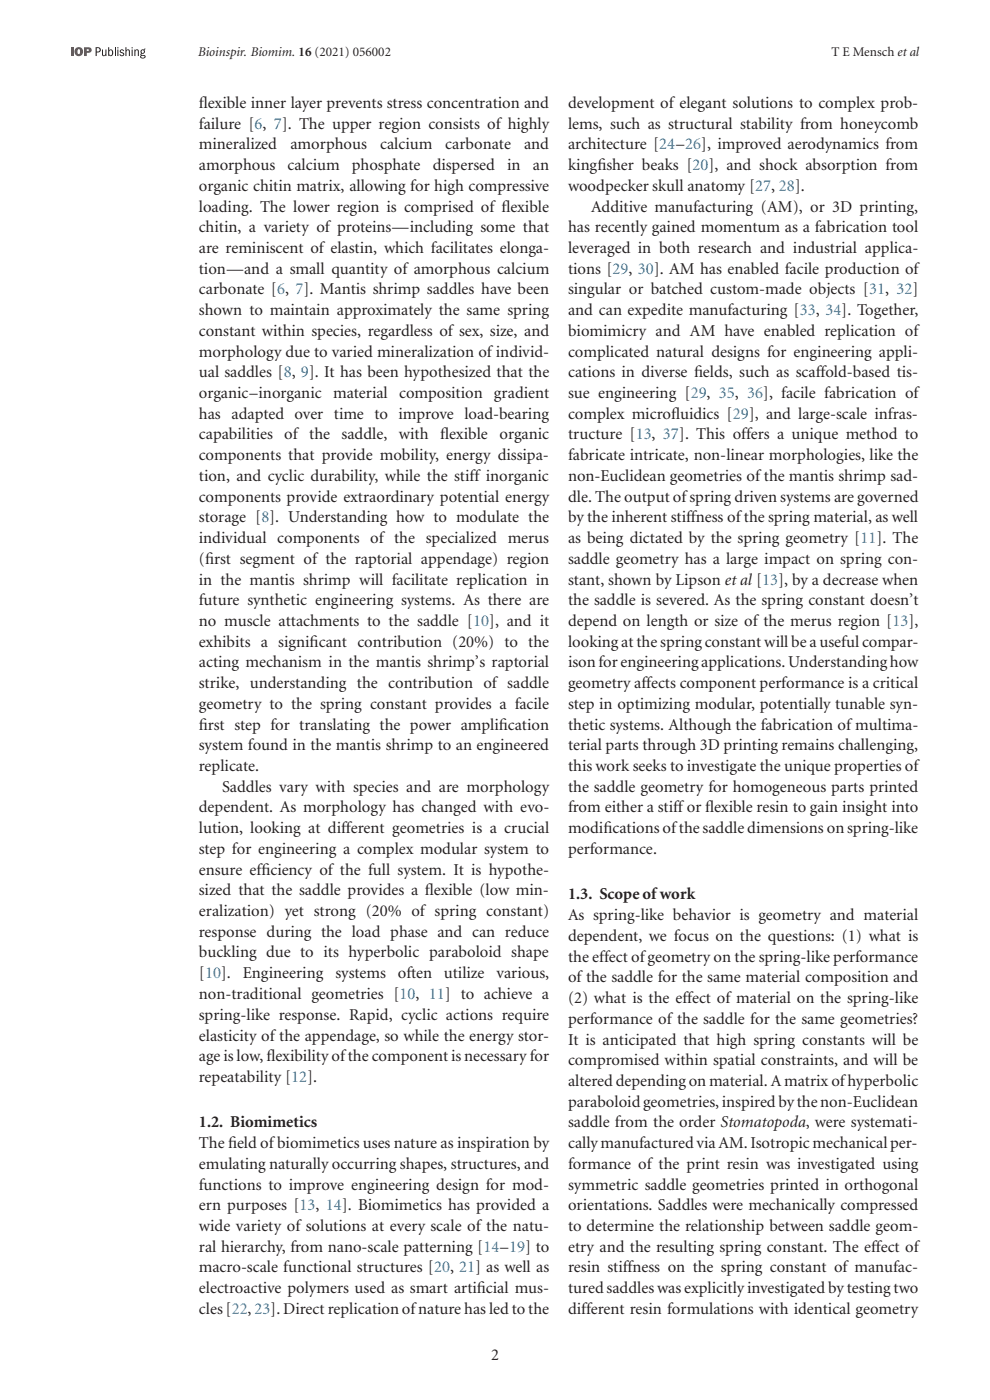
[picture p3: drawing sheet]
<svg xmlns="http://www.w3.org/2000/svg" width="210mm" height="297mm" viewBox="0 0 210 297" stroke-linecap="round" stroke-linejoin="round" font-family="sans-serif">
<defs><g id="words">
<g font-size="3.5" fill="#231f20">
<text x="42.2" y="22.9">f</text>
<text x="42.2" y="22.9">lexible inner layer prevents stress concentration and</text>
<text x="120.5" y="22.9">development of elegant solutions to complex prob-</text>
<text x="42.2" y="27.3">failure [6, 7]. The upper region consists of highly</text>
<text x="120.5" y="27.3">lems, such as structural stability from honeycomb</text>
<text x="42.2" y="31.7">mineralized</text>
<text x="61.6" y="31.7">amorphous</text>
<text x="80.6" y="31.7">calcium</text>
<text x="94.5" y="31.7">carbonate</text>
<text x="111.2" y="31.7">and</text>
<text x="120.5" y="31.7">architecture [24–26], improved aerodynamics from</text>
<text x="42.2" y="36.1">amorphous</text>
<text x="42.2" y="40.5">organic chitin matrix, allowing for high compressive</text>
<text x="61" y="36.1">calcium</text>
<text x="74.6" y="36.1">phosphate</text>
<text x="91.8" y="36.1">dispersed</text>
<text x="107.6" y="36.1">in</text>
<text x="113" y="36.1">an</text>
<text x="120.5" y="36.1">kingf</text>
<text x="120.5" y="40.5">woodpecker skull anatomy [27, 28].</text>
<text x="126.7" y="36.1">isher beaks [20], and shock absorption from</text>
<text x="42.2" y="44.9">loading. The lower region is comprised of f</text>
<text x="106.4" y="44.9">lexible</text>
<text x="125.4" y="44.9">Additive manufacturing (AM), or 3D printing,</text>
<text x="42.2" y="49.3">chitin, a variety of proteins—including some that</text>
<text x="42.2" y="53.6">are reminiscent of elastin, which facilitates elonga-</text>
<text x="120.5" y="49.3">has recently gained momentum as a fabrication tool</text>
<text x="120.5" y="53.6">leveraged in both research and industrial applica-</text>
<text x="42.2" y="58">tion—and a small quantity of amorphous calcium</text>
<text x="120.5" y="58.1">tions [29, 30]. AM has enabled facile production of</text>
<text x="42.2" y="62.5">carbonate [6, 7]. Mantis shrimp saddles have been</text>
<text x="120.5" y="62.5">singular or batched custom-made objects [31, 32]</text>
<text x="42.2" y="66.9">shown to maintain approximately the same spring</text>
<text x="42.2" y="71.3">constant within species, regardless of sex, size, and</text>
<text x="120.5" y="66.9">and can expedite manufacturing [33, 34]. Together,</text>
<text x="120.5" y="71.3">biomimicry and AM have enabled replication of</text>
<text x="42.2" y="75.7">morphology due to varied mineralization ofindivid-</text>
<text x="120.5" y="75.7">complicated natural designs for engineering appli-</text>
<text x="42.2" y="80.1">ual saddles [8, 9]. It has been hypothesized that the</text>
<text x="120.5" y="80.1">cations in diverse f</text>
<text x="147.2" y="80.1">ields, such as scaffold-based tis-</text>
<text x="42.2" y="84.4">organic–inorganic material composition gradient</text>
<text x="42.2" y="88.8">has adapted over time to improve load-bearing</text>
<text x="120.5" y="84.4">sue engineering [29, 35, 36], facile fabrication of</text>
<text x="120.5" y="88.8">complex microf</text>
<text x="142.3" y="88.8">luidics [29], and large-scale infras-</text>
<text x="42.2" y="93.2">capabilities of the saddle, with f</text>
<text x="93.4" y="93.2">lexible</text>
<text x="105.9" y="93.2">organic</text>
<text x="120.5" y="93.2">tructure [13, 37]. This offers a unique method to</text>
<text x="42.2" y="97.6">components that provide mobility, energy dissipa-</text>
<text x="120.5" y="97.6">fabricate intricate, non-linear morphologies, like the</text>
<text x="42.2" y="102">tion, and cyclic durability, while the stiff inorganic</text>
<text x="42.2" y="106.4">components provide extraordinary potential energy</text>
<text x="120.5" y="102">non-Euclidean geometries ofthe mantis shrimp sad-</text>
<text x="120.5" y="106.4">dle. The output ofspring driven systems are governed</text>
<text x="42.2" y="110.8">storage [8]. Understanding how to modulate the</text>
<text x="120.5" y="110.8">bythe inherent stiffness ofthe spring material, as well</text>
<text x="42.2" y="115.2">individual components of the specialized merus</text>
<text x="42.2" y="119.6">(f</text>
<text x="43.5" y="119.6">irst segment of the raptorial appendage) region</text>
<text x="120.5" y="119.6">saddle geometry has a large impact on spring con-</text>
<text x="120.5" y="115.2">as being dictated by the spring geometry [11]. The</text>
<text x="42.2" y="124">in the mantis shrimp will facilitate replication in</text>
<text x="120.5" y="124">stant, shown by Lipson et al [13], by a decrease when</text>
<text x="42.2" y="128.4">future synthetic engineering systems. As there are</text>
<text x="120.5" y="128.4">the saddle is severed. As the spring constant doesn’t</text>
<text x="42.2" y="137.2">exhibits a signif</text>
<text x="42.2" y="132.8">no muscle attachments to the saddle [10], and it</text>
<text x="65.7" y="137.2">icant contribution (20%) to the</text>
<text x="120.5" y="132.8">depend on length or size of the merus region [13],</text>
<text x="120.5" y="137.2">looking at the spring constant willbe ausefulcompar-</text>
<text x="42.2" y="141.6">acting mechanism in the mantis shrimp’s raptorial</text>
<text x="120.5" y="141.6">isonforengineeringapplications.Understandinghow</text>
<text x="42.2" y="146">strike, understanding the contribution of saddle</text>
<text x="120.5" y="146">geometry affects component performance is a critical</text>
<text x="42.2" y="150.4">geometry to the spring constant provides a facile</text>
<text x="42.2" y="154.8">f</text>
<text x="42.2" y="154.8">irst step for translating the power amplif</text>
<text x="105.8" y="154.8">ication</text>
<text x="120.5" y="150.4">step in optimizing modular, potentially tunable syn-</text>
<text x="120.5" y="154.8">thetic systems. Although the fabrication ofmultima-</text>
<text x="42.2" y="159.2">system found in the mantis shrimp to an engineered</text>
<text x="120.5" y="159.2">terial parts through 3D printing remains challenging,</text>
<text x="42.2" y="163.6">replicate.</text>
<text x="47.1" y="167.9">Saddles vary with species and are morphology</text>
<text x="120.5" y="163.6">this work seeks to investigate the unique properties of</text>
<text x="120.5" y="167.9">the saddle geometry for homogeneous parts printed</text>
<text x="42.2" y="172.4">dependent. As morphology has changed with evo-</text>
<text x="120.5" y="172.3">from either a stiffor f</text>
<text x="149.6" y="172.3">lexible resin to gain insight into</text>
<text x="42.2" y="176.8">lution, looking at different geometries is a crucial</text>
<text x="120.5" y="176.8">modif</text>
<text x="128" y="176.8">ications ofthe saddle dimensions onspring-like</text>
<text x="42.2" y="181.2">step for engineering a complex modular system to</text>
<text x="42.2" y="185.6">ensure eff</text>
<text x="55.4" y="185.6">iciency of the full system. It is hypothe-</text>
<text x="120.5" y="181.2">performance.</text>
<text x="42.2" y="190">sized that the saddle provides a f</text>
<text x="90.1" y="190">lexible (low min-</text>
<text x="120.5" y="190.6">1.3. Scope ofwork</text>
<text x="42.2" y="194.4">eralization) yet strong (20% of spring constant)</text>
<text x="120.5" y="195.2">As spring-like behavior is geometry and material</text>
<text x="42.2" y="198.7">response during the load phase and can reduce</text>
<text x="42.2" y="203.1">buckling due to its hyperbolic paraboloid shape</text>
<text x="120.5" y="199.6">dependent, we focus on the questions: (1) what is</text>
<text x="42.2" y="207.5">[10].</text>
<text x="51.5" y="207.5">Engineering</text>
<text x="71.2" y="207.5">systems</text>
<text x="84.4" y="207.5">often</text>
<text x="94.2" y="207.5">utilize</text>
<text x="105.3" y="207.5">various,</text>
<text x="120.5" y="204">the effect ofgeometry on the spring-like performance</text>
<text x="120.5" y="208.4">of the saddle for the same material composition and</text>
<text x="42.2" y="211.9">non-traditional geometries [10, 11] to achieve a</text>
<text x="120.5" y="212.8">(2) what is the effect of material on the spring-like</text>
<text x="42.2" y="216.3">spring-like response. Rapid, cyclic actions require</text>
<text x="42.2" y="220.7">elasticity of the appendage, so while the energy stor-</text>
<text x="120.5" y="217.2">performance of the saddle for the same geometries?</text>
<text x="120.5" y="221.6">It is anticipated that high spring constants will be</text>
<text x="42.2" y="225.1">age is low, f</text>
<text x="56.5" y="225.1">lexibilityofthe component is necessaryfor</text>
<text x="120.5" y="226">compromised within spatial constraints, and will be</text>
<text x="42.2" y="229.5">repeatability [12].</text>
<text x="120.5" y="230.4">altered dependingonmaterial. Amatrix ofhyperbolic</text>
<text x="42.2" y="239">1.2. Biomimetics</text>
<text x="120.5" y="234.8">paraboloidgeometries,inspiredbythenon-Euclidean</text>
<text x="120.5" y="239.2">saddle from the order Stomatopoda, were systemati-</text>
<text x="42.2" y="243.6">The f</text>
<text x="48.4" y="243.6">ield ofbiomimetics uses nature as inspiration by</text>
<text x="120.5" y="243.6">callymanufacturedviaAM.Isotropicmechanicalper-</text>
<text x="42.2" y="248">emulating naturally occurring shapes, structures, and</text>
<text x="120.5" y="248">formance of the print resin was investigated using</text>
<text x="42.2" y="252.4">functions to improve engineering design for mod-</text>
<text x="42.2" y="256.8">ern purposes [13, 14]. Biomimetics has provided a</text>
<text x="120.5" y="252.4">symmetric saddle geometries printed in orthogonal</text>
<text x="120.5" y="256.8">orientations. Saddles were mechanically compressed</text>
<text x="42.2" y="261.2">wide variety of solutions at every scale of the natu-</text>
<text x="120.5" y="261.2">to determine the relationship between saddle geom-</text>
<text x="42.2" y="265.6">ral hierarchy, from nano-scale patterning [14–19] to</text>
<text x="42.2" y="269.9">macro-scale functional structures [20, 21] as well as</text>
<text x="120.5" y="265.6">etry and the resulting spring constant. The effect of</text>
<text x="120.5" y="269.9">resin stiffness on the spring constant of manufac-</text>
<text x="42.2" y="274.3">electroactive polymers used as smart artif</text>
<text x="101.2" y="274.3">icial mus-</text>
<text x="120.5" y="274.3">tured saddles was explicitlyinvestigated bytesting two</text>
<text x="42.2" y="278.7">cles[22,23].Direct replicationofnature has led tothe</text>
<text x="120.5" y="278.7">different resin formulations with identical geometry</text>
<text x="104.2" y="288.5">2</text>
</g>
<g font-size="2.8" fill="#231f20">
<text x="42" y="11.9">Bioinspir. Biomim. 16 (2021) 056002</text>
<text x="176.4" y="11.9">T E Mensch et al</text>
</g>
</g></defs>
<g fill="#c9272c">
<path d="M15 10h.6v1.9h-.6z"/>
<path d="M16.5 10.5l-.1 .7 .3 .3 .2-.1 .1-.7-.3-.3zM15.8 11a.95 .95 0 0 1 1.9 0 .95 .95 0 0 1-1.9 0z"/>
<path d="M18.4 10.4v.4h.4v-.3zM17.8 10h.8a.61 .61 0 0 1 .8 .5 .61 .61 0 0 1-.6 .7h-.4v.7h-.6z"/>
</g>
<g fill="#1b1d1e">
<path d="M21.6 10.5h.2l.1 1.1 .2 .2 .2-.3 .1-1h.2v1.4h-.2v-.2a.4 .4 0 0 1-.5 .2 .4 .4 0 0 1-.3-.5z"/>
<path d="M24.3 10h.2v1.9h-.2z"/>
<path d="M25.5 10.7a.47 .47 0 0 1 .4-.2 .47 .47 0 0 1 .4 .3l-.6-.1-.1 .2 .2 .1a.47 .47 0 0 1 .5 .2 .47 .47 0 0 1 0 .5 .55 .55 0 0 1-1-.2h.2l.4 .3 .3-.3-.7-.4z"/>
<path d="M26.6 10h.2v.7a.4 .4 0 0 1 .5-.2 .4 .4 0 0 1 .2 .5v.9h-.2v-1l-.2-.3-.2 .1-.1 1.2h-.2z"/>
<path d="M28.5 10.5h.2v.2a.4 .4 0 0 1 .5-.2 .4 .4 0 0 1 .2 .5v.9h-.2v-1l-.2-.3-.3 .3v1h-.2z"/>
<path d="M20.5 10.2v.7a.44 .44 0 0 0 .5 0 .44 .44 0 0 0 .1-.5zM20.3 10h.4a.59 .59 0 0 1 .7 .7 .59 .59 0 0 1-.9 .4v.8h-.2z"/>
<path d="M23.3 10.7l-.1 .4a.4 .4 0 0 0 0 .5 .4 .4 0 0 0 .5 0l.1-.2a.47 .47 0 0 0-.1-.5 .47 .47 0 0 0-.4-.2zM23 10h.2v.7l.1-.1a.51 .51 0 0 1 .6 0 .51 .51 0 0 1 .1 .6 .52 .52 0 0 1-.2 .6 .52 .52 0 0 1-.7-.1l-.1 .2z"/>
<path d="M24.9 10.5h.2v1.4h-.2zM24.9 10h.2v.3h-.2z"/>
<path d="M27.9 10.5h.2v1.4h-.2zM27.9 10h.2v.3h-.2z"/>
<path d="M30 10.9a.3 .3 0 0 0 .6 0 .3 .3 0 0 0-.6 0zM30 11.9a.33 .33 0 0 0 .3 .3 .33 .33 0 0 0 .3-.3zM30 10.5h.5l.3-.2v.2h-.1a.6 .6 0 0 1 0 .7 .6 .6 0 0 1-.7 .2v.2l.8 .2a.52 .52 0 0 1-.5 .6 .52 .52 0 0 1-.5-.5l.1-.1-.1-.2a.36 .36 0 0 0 0-.7z"/>
</g>
<use href="#words"/>
</svg>
